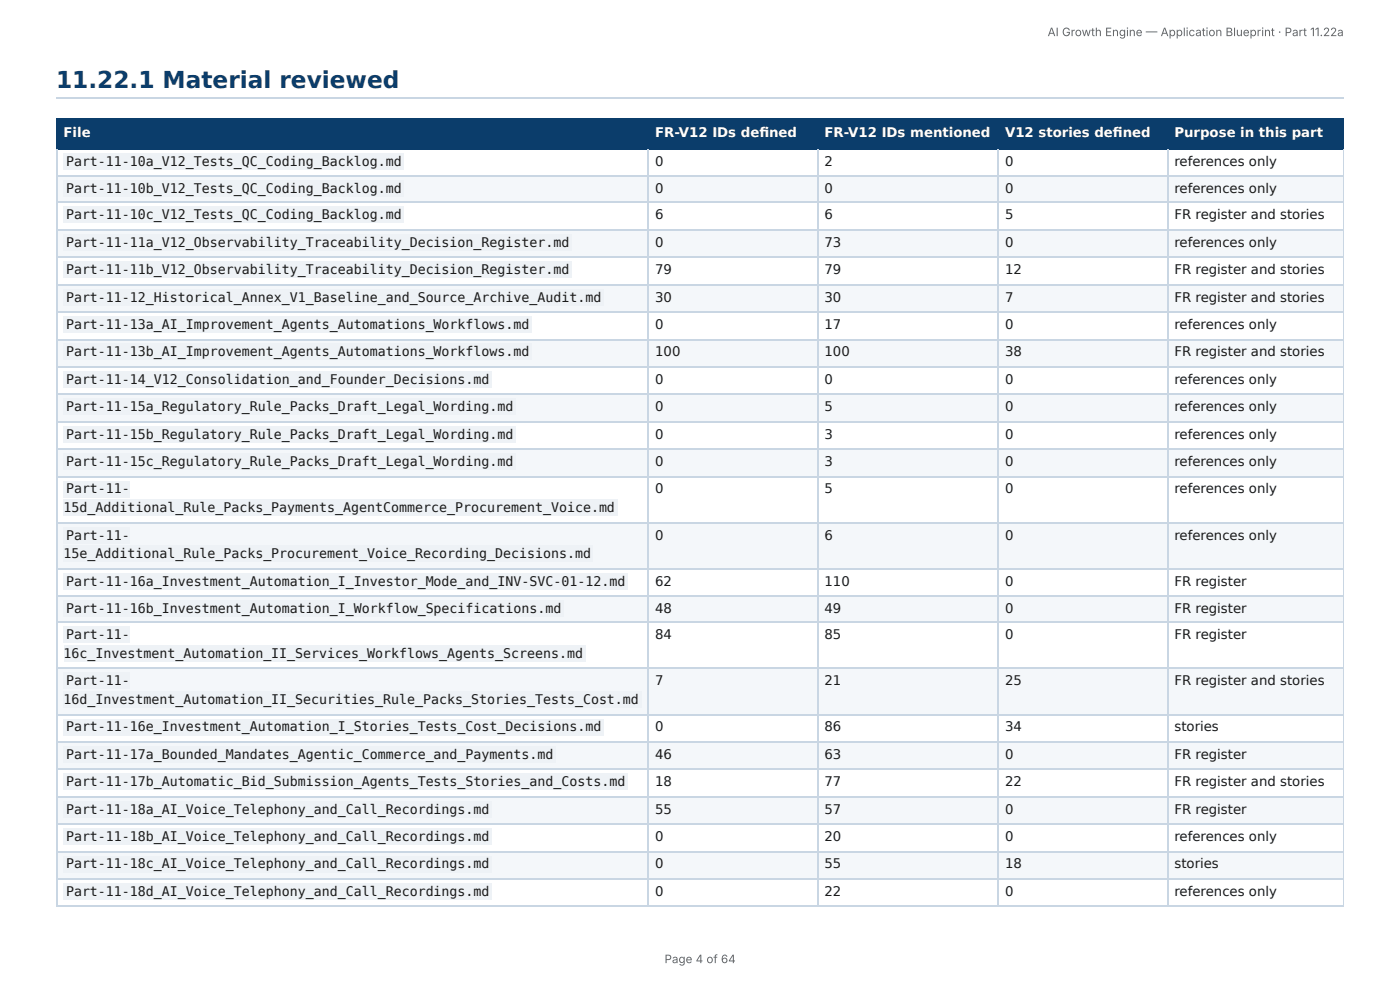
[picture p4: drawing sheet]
<svg xmlns="http://www.w3.org/2000/svg" width="297mm" height="210mm" viewBox="0 0 297 210" stroke-linecap="round" stroke-linejoin="round" font-family="sans-serif">
<defs><g id="words">
<text font-size="4.9" fill="#0b3d6b" x="11.9" y="18.8">11.22.1 Material reviewed</text>
<g font-size="2.8" fill="#fff">
<text x="13.5" y="29.1">File</text>
<text x="139.2" y="29.1">FR-V12 IDs defi ned</text>
<text x="175.1" y="29.1">FR-V12 IDs mentioned</text>
<text x="213.5" y="29.1">V12 stories defi ned</text>
<text x="249.4" y="29.1">Purpose in this part</text>
</g>
<g font-size="2.8" fill="#1a1a1a">
<text x="14" y="35.2">Part-11-10a_V12_Tests_QC_Coding_Backlog.md</text>
<text x="139.2" y="35.2">0</text>
<text x="175.1" y="35.2">2</text>
<text x="213.5" y="35.2">0</text>
<text x="249.4" y="35.2">references only</text>
<text x="14" y="41">Part-11-10b_V12_Tests_QC_Coding_Backlog.md</text>
<text x="139.2" y="41">0</text>
<text x="175.1" y="41">0</text>
<text x="213.5" y="41">0</text>
<text x="249.4" y="41">references only</text>
<text x="14" y="46.6">Part-11-10c_V12_Tests_QC_Coding_Backlog.md</text>
<text x="139.2" y="46.6">6</text>
<text x="175.1" y="46.6">6</text>
<text x="213.5" y="46.6">5</text>
<text x="249.4" y="46.6">FR register and stories</text>
<text x="14" y="52.4">Part-11-11a_V12_Observability_Traceability_Decision_Register.md</text>
<text x="139.2" y="52.4">0</text>
<text x="175.1" y="52.4">73</text>
<text x="213.5" y="52.4">0</text>
<text x="249.4" y="52.4">references only</text>
<text x="14" y="58.2">Part-11-11b_V12_Observability_Traceability_Decision_Register.md</text>
<text x="139.2" y="58.2">79</text>
<text x="175.1" y="58.2">79</text>
<text x="213.5" y="58.2">12</text>
<text x="249.4" y="58.2">FR register and stories</text>
<text x="14" y="64">Part-11-12_Historical_Annex_V1_Baseline_and_Source_Archive_Audit.md</text>
<text x="139.2" y="64">30</text>
<text x="175.1" y="64">30</text>
<text x="213.5" y="64">7</text>
<text x="249.4" y="64">FR register and stories</text>
<text x="14" y="69.9">Part-11-13a_AI_Improvement_Agents_Automations_Workflows.md</text>
<text x="139.2" y="69.9">0</text>
<text x="175.1" y="69.9">17</text>
<text x="213.5" y="69.9">0</text>
<text x="249.4" y="69.9">references only</text>
<text x="14" y="75.7">Part-11-13b_AI_Improvement_Agents_Automations_Workflows.md</text>
<text x="139.2" y="75.7">100</text>
<text x="175.1" y="75.7">100</text>
<text x="213.5" y="75.7">38</text>
<text x="249.4" y="75.7">FR register and stories</text>
<text x="14" y="81.5">Part-11-14_V12_Consolidation_and_Founder_Decisions.md</text>
<text x="139.2" y="81.5">0</text>
<text x="175.1" y="81.5">0</text>
<text x="213.5" y="81.5">0</text>
<text x="249.4" y="81.5">references only</text>
<text x="14" y="87.3">Part-11-15a_Regulatory_Rule_Packs_Draft_Legal_Wording.md</text>
<text x="139.2" y="87.3">0</text>
<text x="175.1" y="87.3">5</text>
<text x="213.5" y="87.3">0</text>
<text x="249.4" y="87.3">references only</text>
<text x="14" y="93.1">Part-11-15b_Regulatory_Rule_Packs_Draft_Legal_Wording.md</text>
<text x="139.2" y="93.1">0</text>
<text x="175.1" y="93.1">3</text>
<text x="213.5" y="93.1">0</text>
<text x="249.4" y="93.1">references only</text>
<text x="14" y="99">Part-11-15c_Regulatory_Rule_Packs_Draft_Legal_Wording.md</text>
<text x="139.2" y="99">0</text>
<text x="175.1" y="99">3</text>
<text x="213.5" y="99">0</text>
<text x="249.4" y="99">references only</text>
<text x="14" y="104.8">Part-11-</text>
<text x="139.2" y="104.8">0</text>
<text x="175.1" y="104.8">5</text>
<text x="213.5" y="104.8">0</text>
<text x="249.4" y="104.8">references only</text>
<text x="13.5" y="108.7">15d_Additional_Rule_Packs_Payments_AgentCommerce_Procurement_Voice.md</text>
<text x="13.5" y="118.5">15e_Additional_Rule_Packs_Procurement_Voice_Recording_Decisions.md</text>
<text x="14" y="114.6">Part-11-</text>
<text x="139.2" y="114.6">0</text>
<text x="175.1" y="114.6">6</text>
<text x="213.5" y="114.6">0</text>
<text x="249.4" y="114.6">references only</text>
<text x="14" y="124.4">Part-11-16a_Investment_Automation_I_Investor_Mode_and_INV-SVC-01-12.md</text>
<text x="139.2" y="124.4">62</text>
<text x="175.1" y="124.4">110</text>
<text x="213.5" y="124.4">0</text>
<text x="249.4" y="124.4">FR register</text>
<text x="14" y="130.2">Part-11-16b_Investment_Automation_I_Workflow_Specifications.md</text>
<text x="139.2" y="130.2">48</text>
<text x="175.1" y="130.2">49</text>
<text x="213.5" y="130.2">0</text>
<text x="249.4" y="130.2">FR register</text>
<text x="14" y="135.7">Part-11-</text>
<text x="139.2" y="135.7">84</text>
<text x="175.1" y="135.7">85</text>
<text x="213.5" y="135.7">0</text>
<text x="249.4" y="135.7">FR register</text>
<text x="13.5" y="139.7">16c_Investment_Automation_II_Services_Workflows_Agents_Screens.md</text>
<text x="13.5" y="149.5">16d_Investment_Automation_II_Securities_Rule_Packs_Stories_Tests_Cost.md</text>
<text x="14" y="145.5">Part-11-</text>
<text x="139.2" y="145.5">7</text>
<text x="175.1" y="145.5">21</text>
<text x="213.5" y="145.5">25</text>
<text x="249.4" y="145.5">FR register and stories</text>
<text x="14" y="155.3">Part-11-16e_Investment_Automation_I_Stories_Tests_Cost_Decisions.md</text>
<text x="139.2" y="155.3">0</text>
<text x="175.1" y="155.3">86</text>
<text x="213.5" y="155.3">34</text>
<text x="249.4" y="155.3">stories</text>
<text x="14" y="161.1">Part-11-17a_Bounded_Mandates_Agentic_Commerce_and_Payments.md</text>
<text x="139.2" y="161.1">46</text>
<text x="175.1" y="161.1">63</text>
<text x="213.5" y="161.1">0</text>
<text x="249.4" y="161.1">FR register</text>
<text x="14" y="167">Part-11-17b_Automatic_Bid_Submission_Agents_Tests_Stories_and_Costs.md</text>
<text x="139.2" y="167">18</text>
<text x="175.1" y="167">77</text>
<text x="213.5" y="167">22</text>
<text x="249.4" y="167">FR register and stories</text>
<text x="14" y="172.8">Part-11-18a_AI_Voice_Telephony_and_Call_Recordings.md</text>
<text x="139.2" y="172.8">55</text>
<text x="175.1" y="172.8">57</text>
<text x="213.5" y="172.8">0</text>
<text x="249.4" y="172.8">FR register</text>
<text x="14" y="178.6">Part-11-18b_AI_Voice_Telephony_and_Call_Recordings.md</text>
<text x="139.2" y="178.6">0</text>
<text x="175.1" y="178.6">20</text>
<text x="213.5" y="178.6">0</text>
<text x="249.4" y="178.6">references only</text>
<text x="14" y="184.4">Part-11-18c_AI_Voice_Telephony_and_Call_Recordings.md</text>
<text x="139.2" y="184.4">0</text>
<text x="175.1" y="184.4">55</text>
<text x="213.5" y="184.4">18</text>
<text x="249.4" y="184.4">stories</text>
<text x="14" y="190.2">Part-11-18d_AI_Voice_Telephony_and_Call_Recordings.md</text>
<text x="139.2" y="190.2">0</text>
<text x="175.1" y="190.2">22</text>
<text x="213.5" y="190.2">0</text>
<text x="249.4" y="190.2">references only</text>
</g>
<g font-size="2.5" fill="#666">
<text x="222.5" y="7.7">AI Growth Engine — Application Blueprint · Part 11.22a</text>
<text x="141.1" y="204.5">Page 4 of 64</text>
</g>
</g></defs>
<path d="M11.9 20.8h273.5" fill="none" stroke="#c9d6e3" stroke-width=".26"/>
<g fill="#0b3d6b">
<path d="M12.2 25.1h125.4v6.4h-125.4z"/>
<path d="M137.6 25.1h36v6.4h-36z"/>
<path d="M173.6 25.1h38.3v6.4h-38.3z"/>
<path d="M211.9 25.1h36v6.4h-36z"/>
<path d="M247.9 25.1h37.5v6.4h-37.5z"/>
</g>
<g fill="#f4f7fa">
<path d="M12.2 37.3h125.4v5.8h-125.4z"/>
<path d="M137.6 37.3h36v5.8h-36z"/>
<path d="M173.6 37.3h38.3v5.8h-38.3z"/>
<path d="M211.9 37.3h36v5.8h-36z"/>
<path d="M247.9 37.3h37.5v5.8h-37.5z"/>
<path d="M12.2 48.9h125.4v5.9h-125.4z"/>
<path d="M137.6 48.9h36v5.9h-36z"/>
<path d="M173.6 48.9h38.3v5.9h-38.3z"/>
<path d="M211.9 48.9h36v5.9h-36z"/>
<path d="M247.9 48.9h37.5v5.9h-37.5z"/>
<path d="M12.2 60.6h125.4v5.8h-125.4z"/>
<path d="M137.6 60.6h36v5.8h-36z"/>
<path d="M173.6 60.6h38.3v5.8h-38.3z"/>
<path d="M211.9 60.6h36v5.8h-36z"/>
<path d="M247.9 60.6h37.5v5.8h-37.5z"/>
<path d="M12.2 72.2h125.4v5.9h-125.4z"/>
<path d="M137.6 72.2h36v5.9h-36z"/>
<path d="M173.6 72.2h38.3v5.9h-38.3z"/>
<path d="M211.9 72.2h36v5.9h-36z"/>
<path d="M247.9 72.2h37.5v5.9h-37.5z"/>
<path d="M12.2 83.9h125.4v5.5h-125.4z"/>
<path d="M137.6 83.9h36v5.5h-36z"/>
<path d="M173.6 83.9h38.3v5.5h-38.3z"/>
<path d="M211.9 83.9h36v5.5h-36z"/>
<path d="M247.9 83.9h37.5v5.5h-37.5z"/>
<path d="M12.2 95.3h125.4v5.8h-125.4z"/>
<path d="M137.6 95.3h36v5.8h-36z"/>
<path d="M173.6 95.3h38.3v5.8h-38.3z"/>
<path d="M211.9 95.3h36v5.8h-36z"/>
<path d="M247.9 95.3h37.5v5.8h-37.5z"/>
<path d="M12.2 110.9h125.4v9.8h-125.4z"/>
<path d="M137.6 110.9h36v9.8h-36z"/>
<path d="M173.6 110.9h38.3v9.8h-38.3z"/>
<path d="M211.9 110.9h36v9.8h-36z"/>
<path d="M247.9 110.9h37.5v9.8h-37.5z"/>
<path d="M12.2 126.5h125.4v5.8h-125.4z"/>
<path d="M137.6 126.5h36v5.8h-36z"/>
<path d="M173.6 126.5h38.3v5.8h-38.3z"/>
<path d="M211.9 126.5h36v5.8h-36z"/>
<path d="M247.9 126.5h37.5v5.8h-37.5z"/>
<path d="M12.2 142.1h125.4v9.8h-125.4z"/>
<path d="M137.6 142.1h36v9.8h-36z"/>
<path d="M173.6 142.1h38.3v9.8h-38.3z"/>
<path d="M211.9 142.1h36v9.8h-36z"/>
<path d="M247.9 142.1h37.5v9.8h-37.5z"/>
<path d="M12.2 157.7h125.4v5.8h-125.4z"/>
<path d="M137.6 157.7h36v5.8h-36z"/>
<path d="M173.6 157.7h38.3v5.8h-38.3z"/>
<path d="M211.9 157.7h36v5.8h-36z"/>
<path d="M247.9 157.7h37.5v5.8h-37.5z"/>
<path d="M12.2 169.3h125.4v5.6h-125.4z"/>
<path d="M137.6 169.3h36v5.6h-36z"/>
<path d="M173.6 169.3h38.3v5.6h-38.3z"/>
<path d="M211.9 169.3h36v5.6h-36z"/>
<path d="M247.9 169.3h37.5v5.6h-37.5z"/>
<path d="M12.2 180.7h125.4v5.8h-125.4z"/>
<path d="M137.6 180.7h36v5.8h-36z"/>
<path d="M173.6 180.7h38.3v5.8h-38.3z"/>
<path d="M211.9 180.7h36v5.8h-36z"/>
<path d="M247.9 180.7h37.5v5.8h-37.5z"/>
</g>
<path d="M11.9 25.3h273.5M11.9 31.6h273.5M12 25.1v6.7M137.7 25.1v6.7M173.7 25.1v6.7M212.1 25.1v6.7M248 25.1v6.7" fill="none" stroke="#0b3d6b" stroke-width=".26"/>
<path d="M285.3 25.1v6.7" fill="none" stroke="#0b3d6b" stroke-width=".21"/>
<g fill="none" stroke="#c9d6e3" stroke-width=".26">
<path d="M11.9 37.4h273.5M12 31.8v160.6M137.7 31.8v160.6M173.7 31.8v160.6M212.1 31.8v160.6M248 31.8v160.6M11.9 43h273.5M11.9 48.8h273.5M11.9 54.6h273.5M11.9 60.5h273.5M11.9 66.3h273.5M11.9 72.1h273.5"/>
<path d="M11.9 77.9h273.5M11.9 83.7h273.5M11.9 89.6h273.5M11.9 95.4h273.5M11.9 101.2h273.5M11.9 111h273.5M11.9 120.8h273.5M11.9 126.6h273.5M11.9 132.2h273.5M11.9 141.9h273.5M11.9 151.7h273.5M11.9 157.6h273.5"/>
<path d="M11.9 163.4h273.5M11.9 169.2h273.5M11.9 175h273.5M11.9 180.8h273.5M11.9 186.7h273.5M11.9 192.5h273.5"/>
</g>
<path d="M285.3 31.8v160.6" fill="none" stroke="#c9d6e3" stroke-width=".21"/>
<g fill="#eef2f6">
<path d="M13.5 32.5h72.2v3.5h-72.2z"/>
<path d="M13.5 38.4h72.2v3.4h-72.2z"/>
<path d="M13.5 43.9h72.2v3.5h-72.2z"/>
<path d="M13.5 49.7h107.9v3.5h-107.9z"/>
<path d="M13.5 55.6h107.9v3.4h-107.9z"/>
<path d="M13.5 61.4h114.8v3.4h-114.8z"/>
<path d="M13.5 67.2h99.5v3.4h-99.5z"/>
<path d="M13.5 73h99.5v3.5h-99.5z"/>
<path d="M13.5 78.8h91v3.5h-91z"/>
<path d="M13.5 84.7h96v3.4h-96z"/>
<path d="M13.5 90.5h96v3.4h-96z"/>
<path d="M13.5 96.3h96v3.4h-96z"/>
<path d="M13.5 102.1h14v3.5h-14z"/>
<path d="M13.5 106.1h117.7v3.4h-117.7z"/>
<path d="M13.5 111.9h14v3.5h-14z"/>
<path d="M13.5 115.9h112.4v3.4h-112.4z"/>
<path d="M13.5 121.7h119.8v3.4h-119.8z"/>
<path d="M13.5 127.5h106.4v3.5h-106.4z"/>
<path d="M13.5 133.1h14v3.4h-14z"/>
<path d="M13.5 137.1h110.9v3.4h-110.9z"/>
<path d="M13.5 142.9h14v3.4h-14z"/>
<path d="M13.5 146.8h122.8v3.5h-122.8z"/>
<path d="M13.5 152.7h114.8v3.4h-114.8z"/>
<path d="M13.5 158.5h104.5v3.4h-104.5z"/>
<path d="M13.5 164.3h119.8v3.4h-119.8z"/>
<path d="M13.5 170.1h91v3.5h-91z"/>
<path d="M13.5 175.9h91v3.5h-91z"/>
<path d="M13.5 181.8h91v3.4h-91z"/>
<path d="M13.5 187.6h91v3.4h-91z"/>
</g>
<use href="#words"/>
</svg>
